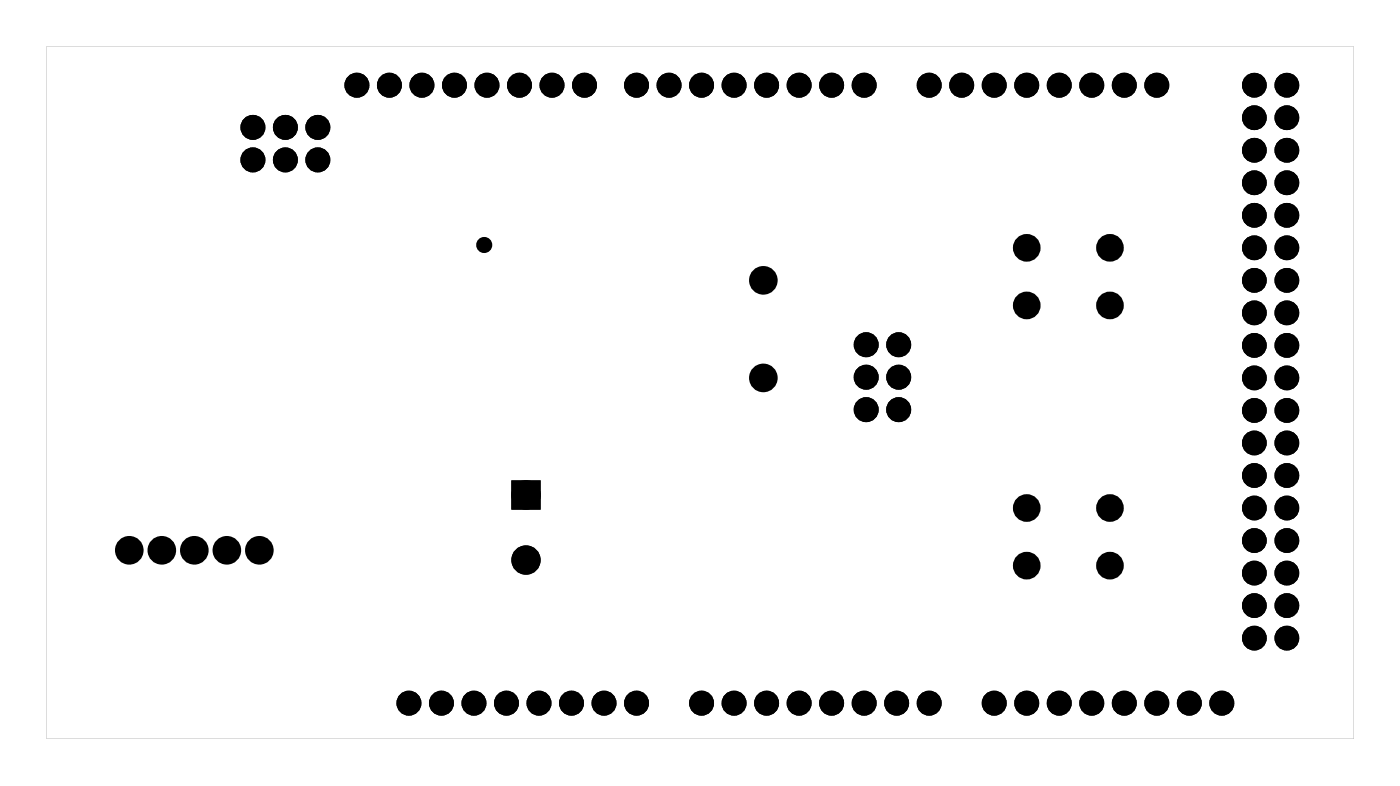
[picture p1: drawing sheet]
<svg xmlns="http://www.w3.org/2000/svg" width="109mm" height="61mm" viewBox="0 0 109 61" stroke-linecap="round" stroke-linejoin="round" font-family="sans-serif">
<g fill="#000">
<path d="M40.3 37.9h1.5v1.5h-1.5z"/>
<path d="M3.6 3.6v54.1h102.2v-54.1zM3.6 3.6h102.2v54.1h-102.2z"/>
</g>
<g fill="#000">
<circle cx="19.8" cy="9.9" r=".66"/>
<circle cx="19.8" cy="12.5" r=".66"/>
<circle cx="22.3" cy="9.9" r=".66"/>
<circle cx="22.3" cy="12.5" r=".66"/>
<circle cx="24.8" cy="9.9" r=".66"/>
<circle cx="24.8" cy="12.5" r=".66"/>
<circle cx="27.9" cy="6.7" r=".66"/>
<circle cx="30.4" cy="6.7" r=".66"/>
<circle cx="33" cy="6.7" r=".66"/>
<circle cx="35.5" cy="6.7" r=".66"/>
<circle cx="37.8" cy="19.1" r=".35"/>
<circle cx="38" cy="6.7" r=".66"/>
<circle cx="40.6" cy="6.7" r=".66"/>
<circle cx="43.1" cy="6.7" r=".66"/>
<circle cx="45.7" cy="6.7" r=".66"/>
<circle cx="49.7" cy="6.7" r=".66"/>
<circle cx="52.3" cy="6.7" r=".66"/>
<circle cx="54.8" cy="6.7" r=".66"/>
<circle cx="57.3" cy="6.7" r=".66"/>
<circle cx="59.9" cy="6.7" r=".66"/>
<circle cx="62.4" cy="6.7" r=".66"/>
<circle cx="65" cy="6.7" r=".66"/>
<circle cx="67.5" cy="6.7" r=".66"/>
<circle cx="72.6" cy="6.7" r=".66"/>
<circle cx="75.1" cy="6.7" r=".66"/>
<circle cx="77.7" cy="6.7" r=".66"/>
<circle cx="80.2" cy="6.7" r=".66"/>
<circle cx="80.2" cy="19.4" r=".7"/>
<circle cx="82.7" cy="6.7" r=".66"/>
<circle cx="85.3" cy="6.7" r=".66"/>
<circle cx="86.7" cy="19.4" r=".7"/>
<circle cx="87.8" cy="6.7" r=".66"/>
<circle cx="90.4" cy="6.7" r=".66"/>
<circle cx="98" cy="14.3" r=".66"/>
<circle cx="98" cy="9.2" r=".66"/>
<circle cx="98" cy="11.7" r=".66"/>
<circle cx="98" cy="6.7" r=".66"/>
<circle cx="98" cy="19.4" r=".66"/>
<circle cx="98" cy="16.8" r=".66"/>
<circle cx="100.5" cy="14.3" r=".66"/>
<circle cx="100.5" cy="11.7" r=".66"/>
<circle cx="100.5" cy="9.2" r=".66"/>
<circle cx="100.5" cy="6.7" r=".66"/>
<circle cx="100.5" cy="19.4" r=".66"/>
<circle cx="100.5" cy="16.8" r=".66"/>
<circle cx="41.1" cy="38.7" r=".76"/>
<circle cx="59.6" cy="29.5" r=".74"/>
<circle cx="59.6" cy="21.9" r=".74"/>
<circle cx="67.7" cy="32" r=".66"/>
<circle cx="67.7" cy="29.5" r=".66"/>
<circle cx="67.7" cy="26.9" r=".66"/>
<circle cx="70.2" cy="32" r=".66"/>
<circle cx="70.2" cy="26.9" r=".66"/>
<circle cx="70.2" cy="29.5" r=".66"/>
<circle cx="80.2" cy="23.9" r=".7"/>
<circle cx="80.2" cy="39.7" r=".7"/>
<circle cx="86.7" cy="23.9" r=".7"/>
<circle cx="86.7" cy="39.7" r=".7"/>
<circle cx="98" cy="39.7" r=".66"/>
<circle cx="98" cy="29.5" r=".66"/>
<circle cx="98" cy="37.1" r=".66"/>
<circle cx="98" cy="27" r=".66"/>
<circle cx="98" cy="32.1" r=".66"/>
<circle cx="98" cy="24.4" r=".66"/>
<circle cx="98" cy="21.9" r=".66"/>
<circle cx="98" cy="34.6" r=".66"/>
<circle cx="100.5" cy="29.5" r=".66"/>
<circle cx="100.5" cy="39.7" r=".66"/>
<circle cx="100.5" cy="37.1" r=".66"/>
<circle cx="100.5" cy="27" r=".66"/>
<circle cx="100.5" cy="32.1" r=".66"/>
<circle cx="100.5" cy="24.4" r=".66"/>
<circle cx="100.5" cy="21.9" r=".66"/>
<circle cx="100.5" cy="34.6" r=".66"/>
<circle cx="10.1" cy="43" r=".74"/>
<circle cx="12.6" cy="43" r=".74"/>
<circle cx="15.2" cy="43" r=".74"/>
<circle cx="17.7" cy="43" r=".74"/>
<circle cx="20.3" cy="43" r=".74"/>
<circle cx="31.9" cy="54.9" r=".66"/>
<circle cx="34.5" cy="54.9" r=".66"/>
<circle cx="37" cy="54.9" r=".66"/>
<circle cx="39.6" cy="54.9" r=".66"/>
<circle cx="41.1" cy="43.7" r=".76"/>
<circle cx="42.1" cy="54.9" r=".66"/>
<circle cx="44.6" cy="54.9" r=".66"/>
<circle cx="47.2" cy="54.9" r=".66"/>
<circle cx="49.7" cy="54.9" r=".66"/>
<circle cx="54.8" cy="54.9" r=".66"/>
<circle cx="57.3" cy="54.9" r=".66"/>
<circle cx="59.9" cy="54.9" r=".66"/>
<circle cx="62.4" cy="54.9" r=".66"/>
<circle cx="65" cy="54.9" r=".66"/>
<circle cx="67.5" cy="54.9" r=".66"/>
<circle cx="70" cy="54.9" r=".66"/>
<circle cx="72.6" cy="54.9" r=".66"/>
<circle cx="77.7" cy="54.9" r=".66"/>
<circle cx="80.2" cy="54.9" r=".66"/>
<circle cx="80.2" cy="44.2" r=".7"/>
<circle cx="82.7" cy="54.9" r=".66"/>
<circle cx="85.3" cy="54.9" r=".66"/>
<circle cx="86.7" cy="44.2" r=".7"/>
<circle cx="87.8" cy="54.9" r=".66"/>
<circle cx="90.4" cy="54.9" r=".66"/>
<circle cx="92.9" cy="54.9" r=".66"/>
<circle cx="95.4" cy="54.9" r=".66"/>
<circle cx="98" cy="42.2" r=".66"/>
<circle cx="98" cy="49.8" r=".66"/>
<circle cx="98" cy="44.8" r=".66"/>
<circle cx="98" cy="47.3" r=".66"/>
<circle cx="100.5" cy="42.2" r=".66"/>
<circle cx="100.5" cy="49.8" r=".66"/>
<circle cx="100.5" cy="44.8" r=".66"/>
<circle cx="100.5" cy="47.3" r=".66"/>
</g>
<g fill="none" stroke="#000" stroke-width=".62" stroke-linecap="butt">
<circle cx="19.8" cy="9.9" r=".66"/>
<circle cx="19.8" cy="12.5" r=".66"/>
<circle cx="22.3" cy="12.5" r=".66"/>
<circle cx="22.3" cy="9.9" r=".66"/>
<circle cx="24.8" cy="9.9" r=".66"/>
<circle cx="24.8" cy="12.5" r=".66"/>
<circle cx="27.9" cy="6.7" r=".66"/>
<circle cx="30.4" cy="6.7" r=".66"/>
<circle cx="33" cy="6.7" r=".66"/>
<circle cx="35.5" cy="6.7" r=".66"/>
<circle cx="38" cy="6.7" r=".66"/>
<circle cx="40.6" cy="6.7" r=".66"/>
<circle cx="43.1" cy="6.7" r=".66"/>
<circle cx="45.7" cy="6.7" r=".66"/>
<circle cx="49.7" cy="6.7" r=".66"/>
<circle cx="52.3" cy="6.7" r=".66"/>
<circle cx="54.8" cy="6.7" r=".66"/>
<circle cx="57.3" cy="6.7" r=".66"/>
<circle cx="59.9" cy="6.7" r=".66"/>
<circle cx="62.4" cy="6.7" r=".66"/>
<circle cx="65" cy="6.7" r=".66"/>
<circle cx="67.5" cy="6.7" r=".66"/>
<circle cx="72.6" cy="6.7" r=".66"/>
<circle cx="75.1" cy="6.7" r=".66"/>
<circle cx="77.7" cy="6.7" r=".66"/>
<circle cx="80.2" cy="6.7" r=".66"/>
<circle cx="82.7" cy="6.7" r=".66"/>
<circle cx="85.3" cy="6.7" r=".66"/>
<circle cx="87.8" cy="6.7" r=".66"/>
<circle cx="90.4" cy="6.7" r=".66"/>
<circle cx="98" cy="16.8" r=".66"/>
<circle cx="98" cy="19.4" r=".66"/>
<circle cx="98" cy="9.2" r=".66"/>
<circle cx="98" cy="6.7" r=".66"/>
<circle cx="98" cy="11.7" r=".66"/>
<circle cx="98" cy="14.3" r=".66"/>
<circle cx="100.5" cy="16.8" r=".66"/>
<circle cx="100.5" cy="19.4" r=".66"/>
<circle cx="100.5" cy="9.2" r=".66"/>
<circle cx="100.5" cy="6.7" r=".66"/>
<circle cx="100.5" cy="11.7" r=".66"/>
<circle cx="100.5" cy="14.3" r=".66"/>
<circle cx="67.7" cy="32" r=".66"/>
<circle cx="67.7" cy="29.5" r=".66"/>
<circle cx="67.7" cy="26.9" r=".66"/>
<circle cx="70.2" cy="32" r=".66"/>
<circle cx="70.2" cy="29.5" r=".66"/>
<circle cx="70.2" cy="26.9" r=".66"/>
<circle cx="98" cy="21.9" r=".66"/>
<circle cx="98" cy="24.4" r=".66"/>
<circle cx="98" cy="32.1" r=".66"/>
<circle cx="98" cy="37.1" r=".66"/>
<circle cx="98" cy="27" r=".66"/>
<circle cx="98" cy="29.5" r=".66"/>
<circle cx="98" cy="39.7" r=".66"/>
<circle cx="98" cy="34.6" r=".66"/>
<circle cx="100.5" cy="24.4" r=".66"/>
<circle cx="100.5" cy="21.9" r=".66"/>
<circle cx="100.5" cy="29.5" r=".66"/>
<circle cx="100.5" cy="27" r=".66"/>
<circle cx="100.5" cy="32.1" r=".66"/>
<circle cx="100.5" cy="37.1" r=".66"/>
<circle cx="100.5" cy="39.7" r=".66"/>
<circle cx="100.5" cy="34.6" r=".66"/>
<circle cx="31.9" cy="54.9" r=".66"/>
<circle cx="34.5" cy="54.9" r=".66"/>
<circle cx="37" cy="54.9" r=".66"/>
<circle cx="39.6" cy="54.9" r=".66"/>
<circle cx="42.1" cy="54.9" r=".66"/>
<circle cx="44.6" cy="54.9" r=".66"/>
<circle cx="47.2" cy="54.9" r=".66"/>
<circle cx="49.7" cy="54.9" r=".66"/>
<circle cx="54.8" cy="54.9" r=".66"/>
<circle cx="57.3" cy="54.9" r=".66"/>
<circle cx="59.9" cy="54.9" r=".66"/>
<circle cx="62.4" cy="54.9" r=".66"/>
<circle cx="65" cy="54.9" r=".66"/>
<circle cx="67.5" cy="54.9" r=".66"/>
<circle cx="70" cy="54.9" r=".66"/>
<circle cx="72.6" cy="54.9" r=".66"/>
<circle cx="77.7" cy="54.9" r=".66"/>
<circle cx="80.2" cy="54.9" r=".66"/>
<circle cx="82.7" cy="54.9" r=".66"/>
<circle cx="85.3" cy="54.9" r=".66"/>
<circle cx="87.8" cy="54.9" r=".66"/>
<circle cx="90.4" cy="54.9" r=".66"/>
<circle cx="92.9" cy="54.9" r=".66"/>
<circle cx="95.4" cy="54.9" r=".66"/>
<circle cx="98" cy="44.8" r=".66"/>
<circle cx="98" cy="42.2" r=".66"/>
<circle cx="98" cy="49.8" r=".66"/>
<circle cx="98" cy="47.3" r=".66"/>
<circle cx="100.5" cy="44.8" r=".66"/>
<circle cx="100.5" cy="42.2" r=".66"/>
<circle cx="100.5" cy="49.8" r=".66"/>
<circle cx="100.5" cy="47.3" r=".66"/>
</g>
<g fill="none" stroke="#000" stroke-width=".76" stroke-linecap="butt">
<path d="M40.3 37.9h1.5v1.5h-1.5z"/>
<circle cx="80.2" cy="19.4" r=".7"/>
<circle cx="86.7" cy="19.4" r=".7"/>
<circle cx="41.1" cy="38.7" r=".76"/>
<circle cx="59.6" cy="21.9" r=".74"/>
<circle cx="59.6" cy="29.5" r=".74"/>
<circle cx="80.2" cy="39.7" r=".7"/>
<circle cx="80.2" cy="23.9" r=".7"/>
<circle cx="86.7" cy="39.7" r=".7"/>
<circle cx="86.7" cy="23.9" r=".7"/>
<circle cx="10.1" cy="43" r=".74"/>
<circle cx="12.6" cy="43" r=".74"/>
<circle cx="15.2" cy="43" r=".74"/>
<circle cx="17.7" cy="43" r=".74"/>
<circle cx="20.3" cy="43" r=".74"/>
<circle cx="41.1" cy="43.7" r=".76"/>
<circle cx="80.2" cy="44.2" r=".7"/>
<circle cx="86.7" cy="44.2" r=".7"/>
</g>
<circle cx="37.8" cy="19.1" r=".35" fill="none" stroke="#000" stroke-width=".55"/>
</svg>
